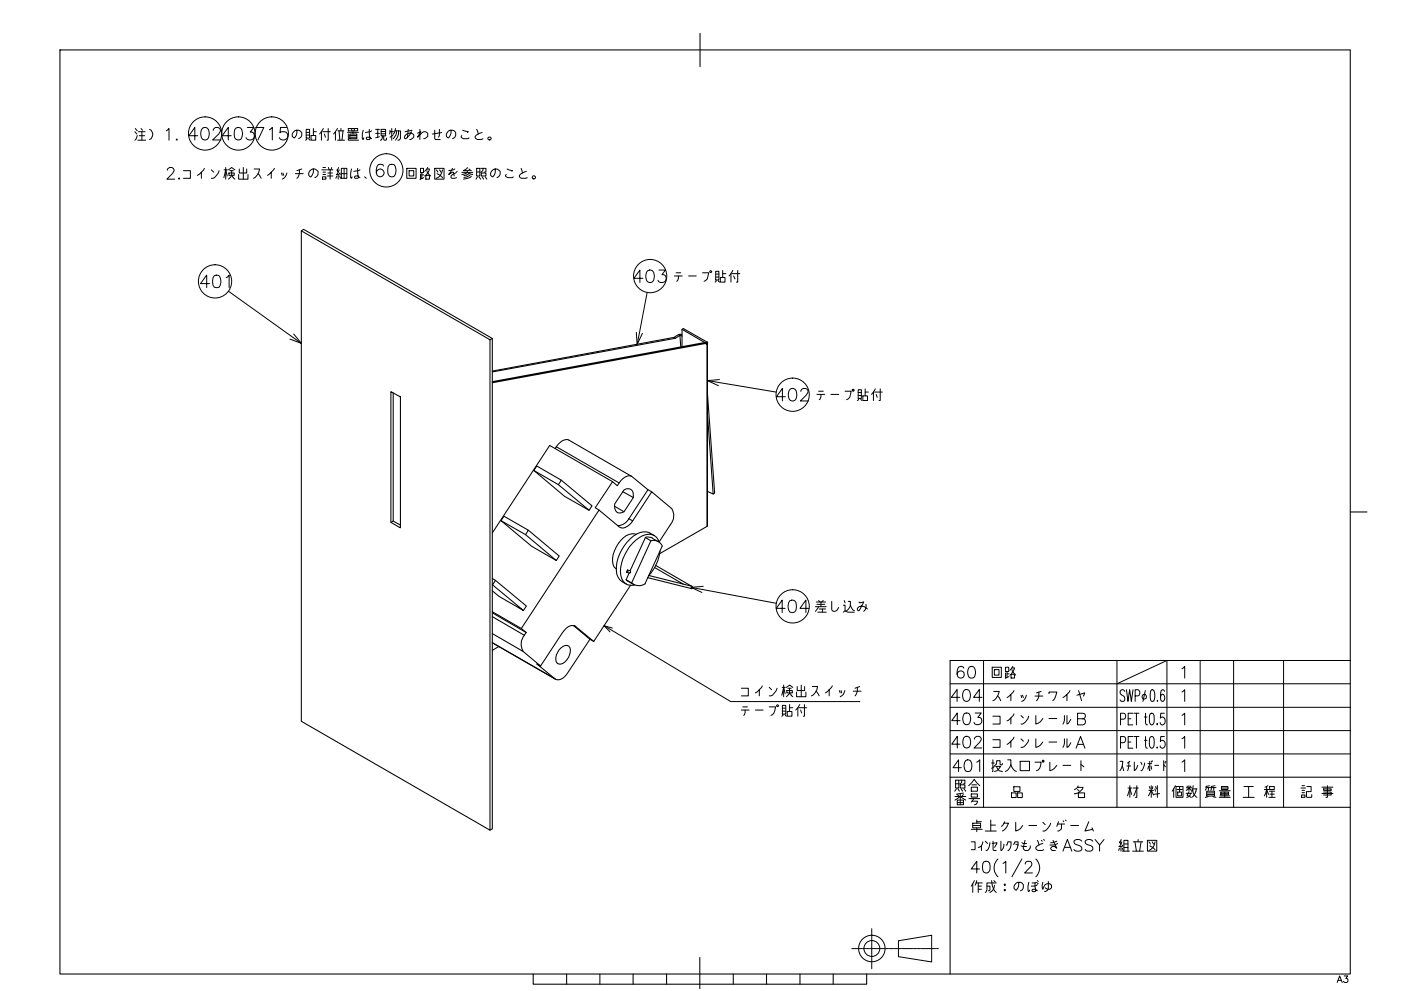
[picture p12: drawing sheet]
<svg xmlns="http://www.w3.org/2000/svg" width="420mm" height="297mm" viewBox="0 0 420 297" stroke-linecap="round" stroke-linejoin="round" font-family="sans-serif">
<g fill="none" stroke="#000" stroke-width=".32">
<path d="M90.4 69.2l.7-.5 56.5 32.8M204.5 98.7v5.2M117.2 117.4l2.9 1.6v39.2l-2.9-1.6zM117.9 117.8v38.4l-.7 .4M147.6 114.4l63.8-11.7 .4 .2-64.2 11.8M147.6 101.5l-.7 .3-56.5-32.6v147l56.5 32.6v-147M147.6 101.5v147l-.7 .3M202.6 101.4l-.5-.3-54.5 10.1M203.9 100.5l.6 .3M204.2 104l-.3-3.5-1.3 .9-55 10.1M204.4 100.3h-.9M204.5 100.4l-.1-.2-.5 .3-.4-.2-1.4 .8"/>
<path d="M211.3 102.7l-6.8-4 .4-.2 7.1 4-.4 .3M212 102.5l.2 .4h-.4v.3l.2-.2v54.8l-14.2 8.2M212.2 118l2.1 29.8-.4 .3M212.2 102.8v54.7M161 139.7l7.3 4.2-.8 1.4-7.4-4.3zM166.5 134.5l.3-.6 18.9 10.9M166.8 133.9l1-1.1a2.46 2.46 0 0 1 2.8-.9l18.8 10.9M212.2 124l1.7 24.1-1.7-.8M117.9 156.2l2.2 1.2M150.2 156.1l9.3 7.6 7.3 4.3M151.1 154.7l7.3 4.2-.8 1.4-7.4-4.2zM158.4 158.9l9.3 7.8-.9 1.3-9.2-7.7"/>
<path d="M160.1 141l9.2 7.8 7.4 4.2M168.3 143.9l9.3 7.7-.9 1.4-9.2-7.7M179.6 152.9l-1.1-.7 5.2-7.8-18.8-10.9-17.3 26.2M183.7 144.4l1.4 1.2a4.4 4.4 0 0 1 4.1-2.9l5.1 4.1M184.3 151.7l2.8 1.7M186.8 147.4l3.1 1.7M187.1 146.9a1.69 1.69 0 0 1 2-.3 1.69 1.69 0 0 1 .8 1.8v.7l-2.8 4.3a1.73 1.73 0 0 1-1.9 .2 1.73 1.73 0 0 1-.9-1.8v-.8zM188.6 155.4l-1.1 1.4-1 .5-1.1 .3M194.3 146.8l-5.7 8.7 1.1 .6M194.3 146.8l1.2 .6M201 157.2a3.9 3.9 0 0 0 .4-4.8l-5.9-5-5.8 8.7a3.2 3.2 0 0 1-4 1.9l-6.1-5.1-23.3 35.5 1.5 1.2-.6 .8-9.6-5.6M201 157.3l-3.3 5.1"/>
<path d="M212.2 157.5l-.1 .3M147.6 175.2l9.4 7.8-7.4-4.3-2-1.6M147.6 173.4l1 .6-.9 1.3M148.6 174l9.3 7.7-.9 1.3M187.8 173.8l1.6 .9M188.7 171.7l-.9 2.1 2.2 1.4M189 171a.38 .38 0 0 1 .1 .5 .38 .38 0 0 1-.4 .2l-.7-.1M189.1 175.4l-11 16.9M189.5 174.7a3.3 3.3 0 0 0 4 .3M190.8 160.2a4.3 4.3 0 0 0-4.7 1.8 7.6 7.6 0 0 0-1.9 7.9l.6 .6M193.6 161.1l1.3-.1 .9 .3M194.6 172.5l12.7 3.2a.37 .37 0 0 1 .4 .4 .37 .37 0 0 1-.5 .3l-12.9-3.3"/>
<path d="M195.2 162.1l-1.6-1-4.6 9.9-.8-.1-.3 .6a.34 .34 0 0 0 .4-.2 .34 .34 0 0 0-.1-.4M195.2 162.1l-5.8 12.6M195.3 162.1a2.76 2.76 0 0 1 3.3 1.6l-5.2 11.3M195.7 161.4l1.7 .9M196.2 160.5a5.1 5.1 0 0 0-7.2 1 12.5 12.5 0 0 0-4 10.6 4.2 4.2 0 0 0 2.8 2.9M196.3 170.1l8.6 4.9M196.6 169.5l10.9 6.2M197.7 162.6a3.3 3.3 0 0 0-5-2 12.7 12.7 0 0 0-6.5 11.9 3.2 3.2 0 0 0 4.1 2.9M198 165.2a13.4 13.4 0 0 1-3.4 7.2M147.6 189.9l9.3 5.3 5.2 4.4 7.1-10.6a2.67 2.67 0 0 1 3.5-1.2l5.4 4.5M147.6 183.4l8.7 5M147.6 183.7l10.2 5.9"/>
<path d="M147.7 192.7l18.9 10.9M149.6 193.8l-2 1.1M157.3 190.4a4 4 0 0 0-.4 4.8M167.7 194.7a2.49 2.49 0 0 1 2.9-1 3.7 3.7 0 0 1-1.2 4.7 1.53 1.53 0 0 1-1.9 .6 1.53 1.53 0 0 1-.8-1.9l.2-.8zM172 187.5l4.9 4.1-7 10.6a2.67 2.67 0 0 1-3.5 1.2l-5.4-4.4 1.1 .6M172.3 187.6l.4 .2M176.9 191.6l1.2 .7M284.9 198v44M284.9 233h120"/>
</g>
<circle cx="194.6" cy="172.5" r=".16" fill="#000"/>
<!-- layer: 0 -->
<g fill="none" stroke="#000" stroke-width=".3">
<path d="M60.8 38.4a1.2 1.2 0 0 1 1.8 .5 2.91 2.91 0 0 1-.4 2.9 1.2 1.2 0 0 1-1.8-.5 2.91 2.91 0 0 1 .4-2.9zM64 39.1l.1-.5 .6-.4 1 .2a.77 .77 0 0 1 .2 1.2l-.3 .6-1.8 1.8h2.5M70.7 38.4a1.2 1.2 0 0 1 1.8 .5 3.1 3.1 0 0 1-.3 2.9 1.28 1.28 0 0 1-1.8-.5 3.4 3.4 0 0 1 .3-2.9zM74.2 38.2h1.9l-1 1.4a1.21 1.21 0 0 1 1.2 1.4 1.21 1.21 0 0 1-1.6 1l-.5-.2-.4-.5M76.7 38.2h2.4l-1.7 3.8M80.8 38.9l.9-.7v3.8M85.9 38.2h-1.8l-.1 1.6a1.34 1.34 0 0 1 2 0 1.34 1.34 0 0 1-.3 2 1.34 1.34 0 0 1-1.9-.5M59.3 40.7h-2.7l1.8-2.5v3.8M69.3 40.7h-2.7l1.9-2.5v3.8M115 49.8a1.17 1.17 0 0 0-1.6-.4 2.81 2.81 0 0 0 0 3.4 1.18 1.18 0 0 0 1.7-.6 1.18 1.18 0 0 0-.8-1.5 1.18 1.18 0 0 0-1.5 1M116.8 49.4a1.29 1.29 0 0 1 1.8 .6 3.2 3.2 0 0 1-.4 2.8 1.24 1.24 0 0 1-1.8-.6 3.5 3.5 0 0 1 .4-2.8zM62.9 85h-2.8l1.9-2.5v3.7"/>
<path d="M64.3 82.7a1.17 1.17 0 0 1 1.7 .5 3.2 3.2 0 0 1-.3 2.9 1.38 1.38 0 0 1-1.8-.6 3.5 3.5 0 0 1 .4-2.8zM67.8 83.2l.9-.7v3.7M68.5 87.3l21.9 15.6M190.8 99.6l.3 3.6 1.6-3.3M192.8 83.4h-2.7l1.8-2.5v3.8M194.1 87.7l-3 15.5M194.3 81.1a1.2 1.2 0 0 1 1.7 .5 2.91 2.91 0 0 1-.3 2.9 1.2 1.2 0 0 1-1.8-.5 2.91 2.91 0 0 1 .4-2.9zM197.6 80.9h2l-1.1 1.4a1.21 1.21 0 0 1 1.3 1.4 1.21 1.21 0 0 1-1.6 1l-.6-.2-.3-.5M88.1 100.1l2.3 2.8-3.5-1.3M212.2 114.1l20.5 3.4M215.8 113.8l-3.6 .3 3.3 1.5M235.5 118.9h-2.6l1.7-2.5v3.8"/>
<path d="M237 116.6a1.2 1.2 0 0 1 1.8 .5 2.91 2.91 0 0 1-.4 2.9 1.2 1.2 0 0 1-1.8-.5 2.91 2.91 0 0 1 .4-2.9zM240.2 117.3v-.2a1.19 1.19 0 0 1 1.8-.5 1.11 1.11 0 0 1-.2 1.8l-1.8 1.8h2.5M207.3 176.1l25.5 4.7M210.9 175.7l-3.6 .4 3.2 1.5M181.2 187.6l37.9 22.7h38.8M183.6 188.3l-2.4-.7 1.8 1.8M235.5 182.4h-2.7l1.8-2.5v3.7M236.9 180.1a1.28 1.28 0 0 1 1.8 .5 3.4 3.4 0 0 1-.4 2.8 1.2 1.2 0 0 1-1.8-.5 3.1 3.1 0 0 1 .4-2.8zM242.6 182.4h-2.7l1.8-2.5v3.7"/>
<circle cx="61.5" cy="40" r="5"/>
<circle cx="71.5" cy="40" r="5"/>
<circle cx="81.5" cy="40" r="5"/>
<circle cx="115.9" cy="51.1" r="5"/>
<circle cx="64.5" cy="84.3" r="5"/>
<circle cx="195" cy="82.8" r="5"/>
<circle cx="237.7" cy="118.3" r="5"/>
<circle cx="237.7" cy="181.7" r="5"/>
</g>
<g fill="none" stroke="#000" stroke-width=".3">
<path d="M202.3 82.7h2.3M202.8 81.8h1.4M203.5 82.7v.7l-.5 .9M206.5 82.7h2.3M210.7 81.8h1.8l-.4 1.8-1 .7M214.6 81.3h1v2.6h-1zM214.6 82.1h1M214.6 83h1M214.8 84.1l-.4 .5M215.4 84.1l.4 .5M216 83.2h1.4v1.4h-1.4zM216.7 82h1"/>
<path d="M216.7 81.1v2.1M219.2 82l-.6 .7M219.5 82h2.4M219.8 81.1l-.6 .9v2.6M220 82.7l.4 .9M221.2 81.1v3.5h-.3M245 118.2h2.3M245.5 117.3h1.4M246.2 118.2v.7l-.5 .9M249.2 118.2h2.3M253.4 117.3h1.9l-.5 1.8-.9 .7M257.4 116.8h.9v2.6h-.9z"/>
<path d="M257.4 117.6h.9M257.4 118.5h.9M257.6 119.6l-.5 .5M258.1 119.6l.4 .5M258.8 118.7h1.4v1.4h-1.4zM259.5 117.5h.9M259.5 116.6v2.1M261.9 117.5l-.5 .7M262.3 117.5h2.3M262.5 116.6l-.6 .9v2.6M262.8 118.2l.3 .9M264 116.6v3.5h-.4"/>
<path d="M244.5 181.8h3.3M244.8 180.4h2.8M245 181.1h2.3M245.2 183.5h2.6M245.5 181.8l-1 1.4M245.5 180l.4 .4M245.7 182.5h1.9M246.2 180.4v1.4M246.6 182.5v1M246.9 180l-.5 .4M249.4 180.3v2.5l.5 .4a1.49 1.49 0 0 0 1.6-1.1M252.9 183.5l.5-.5 .9 .5h1.9"/>
<path d="M252.9 181.4h.5v1.6M253.2 180l.2 .7M254.4 180.3h.6a2.49 2.49 0 0 1-1.1 2.7M255 181.3a2.33 2.33 0 0 0 1.2 1.7M257.6 180.4l.2 .3 1.2-.3-1.4 2.6-.5-.2v-.4a1.85 1.85 0 0 1 3.1 .1M259.7 181.1v1l-.7 1.1M222.3 206.3h2.1v2.3h-2.1M222.3 212.8h2.4M222.8 211.9h1.4M223.5 212.8l-.2 1.4-.3 .2M226.5 207.7l1.2-1v1.9M226.5 212.8h2.4"/>
<path d="M228.6 205.6l-.9 1.1M230.7 211.9h1.9a2.44 2.44 0 0 1-1.4 2.5M230.7 206l.7 .7M233.1 206.3a4.1 4.1 0 0 1-1.9 2.3h-.5M234.6 206h.9M234.6 211.4h1.1v2.6h-1.1zM234.6 212.3h1.1M234.6 213.1h1.1M234.9 214.2l-.5 .5M235 205.3v3.5M235.5 207.9l-.5-1.9-.6 2.4M235.5 214.2l.3 .5"/>
<path d="M235.8 206l1-.7 1 .7M236 207h1.6v.7h-1.6zM236.1 213.3h1.4v1.4h-1.4zM236.3 206.3h1M236.8 206.3v1.4l-1 1.1M236.8 207.7l.5 .7M236.8 212.1h1M236.8 211.2v2.1M237.2 208.4l.6 .4M238.9 207.4v1.4h2.8v-1.4M239.1 205.8v1.2h2.2v-1.2M239.3 212.1l-.7 .7"/>
<path d="M239.6 212.1h2.3M239.8 211.2l-.5 .9v2.6M240.1 212.8l.3 .9M240.3 205.3v3.5M241.2 211.2v3.5h-.3M243.6 205.8h1.6a3.6 3.6 0 0 1-1.9 2.8M244.7 207.2l1 1.4M247.5 207.7l1.2-1v1.9M249.6 205.6l-.9 1.1M251.7 207l.3 .7M252.2 207l.2 .7M253.4 207a2.15 2.15 0 0 1-1.4 1.8"/>
<path d="M255.9 207.2h2.4M257.1 206a3.2 3.2 0 0 1-.7 2.6M257.8 205.8l-1.4 .5"/>
<circle cx="213.1" cy="81.4" r=".28"/>
<circle cx="255.8" cy="116.9" r=".28"/>
<circle cx="233.2" cy="211.5" r=".28"/>
</g>
<path d="M284.9 198h120M295 198v44M335 198v44M359.9 198v44M370 198v44M384.9 198v44M284.9 219h120M284.9 212h120M284.9 205h120M335 205l15-7v44M284.9 226h120" fill="none" stroke="#000" stroke-width=".3"/>
<g fill="none" stroke="#000" stroke-width=".3">
<path d="M286.4 239.8l1.6-1.1 1.6 1.1M286.4 238.7h3.2M286.6 233.8h.9v2.4h-.9zM286.6 234.9h.9M286.8 236.5l-.5 .7M287.1 239.8h1.8v1.4h-1.8zM287.1 238.2l.4 .3M287.3 236.5l.4 .7M287.7 233.8h1.7v1.1l-.6 .1M288 235.2h1.4v1h-1.4zM288 237.8v1.9M288 239.8v1.4"/>
<path d="M288.2 236.5l.5 .7M288.4 233.8v.8l-.7 .4M288.9 237.7l-2.1 .3M288.9 238.2l-.4 .3M289.1 236.5l.5 .7M290.5 235.5l1.7-1.9 1.6 1.9M290.6 239.4h3.2M291.3 235.9h1.8v1.3h-1.8zM291.3 238h1.8v.9h-1.8zM291.5 235.2h1.4M292 239.4l-.5 .7M303.3 237.7h1.4v1.4h-1.4z"/>
<path d="M304 235.8h1.9v1.4h-1.9zM305.2 237.7h1.4v1.4h-1.4zM322.2 237.9h.3M323.2 236h1.6a2.85 2.85 0 0 1-2.4 1.9M323.2 236.6l.5 .6M323.3 235.6l-.1 .4-1 .6M323.4 237.7h1.9v1.4h-1.9zM338.3 236.2h1.1M338.8 235.5v3.5M339.4 238.1l-.6-1.9-.7 2.3M339.8 236.2h1.6M340.9 235.5v3.5h-.4"/>
<path d="M340.9 236.2l-.9 2.3M344.6 236.9h1.4M344.7 235.8l.2 .7M345.3 235.5v3.5M345.7 235.8l-.1 .7M346 238.3l-.7-1.4-.9 1.6M346.3 236.5l.2 .7M346.5 235.8l.3 .7M347.1 235.5v3.5M347.7 237.8l-1.6 .3M352 236.5l-.5 .7M352.5 235.5l-.5 1v2.5"/>
<path d="M352.7 235.8h2.1v3.2h-2.1zM352.9 236.6h1.7M353.2 237.4h1.1v1.1h-1.1zM353.8 235.9v1.5M355.7 236.9l.9-.8 .8 .8M355.7 236.1h1.7M355.7 237.8h1.7M356 235.6l.2 .3M356.6 237.4l-.6 1 1.1 .6M356.6 235.5v1.7M357 237.8a1.1 1.1 0 0 1-1.1 1.2M357.1 235.6l-.2 .3"/>
<path d="M357.7 236.6a2.64 2.64 0 0 0 1.3 2.4M357.7 236.5h1.3M357.8 235.5l-.4 1.9M358.8 236.5a3.3 3.3 0 0 1-1.4 2.5M361.7 236.1h1.4M361.9 237.2h2.3v1.4h-2.3zM361.9 237.7h2.3M361.9 238.2h2.3M362.4 238.7l-1 .3M362.4 236.1v.8M362.7 235.5l-1 .2v.8l-.3 .3M363.3 236.1h1.4"/>
<path d="M363.8 238.7l.9 .3M364 236.1v.8M364.4 235.5l-1.1 .2-.2 1.1M365.6 237h3.3M365.6 239h3.3M365.9 238.5h2.8M366.1 237.4h2.3v.8h-2.3zM366.1 237.8h2.3M366.3 235.8h1.9v.8h-1.9zM366.3 236.2h1.9M367.3 237.4v1.6M372.8 239h3.3"/>
<path d="M373.1 235.8h2.8M374.5 235.8v3.2M379.2 236.6h1.4M379.9 235.8v3.2M380.2 235.5l-.8 .4M380.4 238.1l-.5-1.5-.7 1.9M380.6 239h1.8M380.7 237.2h1.6M380.8 235.8h1.4v.8h-1.4zM380.8 238h1.4M381.5 237.2v1.8M390.2 236.2h1.3"/>
<path d="M390.3 238.3h1.1v.7h-1.1zM390.5 236.9h.7M390.5 237.6h.7M390.5 235.5h.7M391.9 235.8h1.3v1.5h-1.4v1.5l.1 .2h1.4l.1-.8M396.4 237.8h3.3M396.4 235.9h3.3M396.9 236.5h2.3v.4h-2.3zM396.9 237.4h2.3v.9h-2.3M398.1 235.5v3.5h-.5M287.1 240.6h1.8M291.3 240.4l.2-.3h1.6l-.4 1-.5 .1"/>
<path d="M401 294.5l.8-2 .7 2M401.3 293.9h1M403.1 292.5h1.1l-.6 .8a.67 .67 0 0 1 .6 .6 .67 .67 0 0 1-.5 .7 .67 .67 0 0 1-.8-.5"/>
</g>
<g fill="none" stroke="#000" stroke-width=".32">
<path d="M18 15h386.9v277h-386.9zM209.9 10v10M404.9 153.5h5.1M404.9 242h-120v50M159.9 292v3h100v-3M169.9 292v3M179.9 292v3M189.9 292v3M199.9 292v3M209.9 287v9.3M219.9 292v3M229.9 292v3"/>
<path d="M239.9 292v3M249.9 292v3"/>
</g>
<!-- layer: 3rd_Mark -->
<g fill="none" stroke="#000" stroke-width=".3">
<path d="M261.4 278.4v.6M261.4 279.1v.2M261.4 279.4v.7M255.5 284.3h.6M256.2 284.3h.2M256.5 284.3h.7M257.4 284.3h.1M257.6 284.3h.8M258.5 284.3h.1M258.8 284.3h.7M259.7 284.3h.1M259.9 284.3h.8"/>
<path d="M260.8 284.3h.1M261.1 284.3h.7M261.4 280.3v.1M261.4 280.5v.8M261.4 281.4v.1M261.4 281.7v.7M261.4 282.6v.1M261.4 282.8v.8M261.4 283.7v.1M261.4 284v.7M261.4 284.8v.2M261.4 285.1v.8"/>
<path d="M261.4 286v.1M261.4 286.2v.8M261.4 287.1v.2M261.4 287.4v.7M261.4 288.3v.1M261.4 288.5v.8M261.4 289.4v.1M261.4 289.7v.7M261.9 284.3h.2M262.2 284.3h.8M263.1 284.3h.1M263.3 284.3h.8"/>
<path d="M264.2 284.3h.2M264.5 284.3h.7M265.4 284.3h.1M265.6 284.3h.8M266.5 284.3h.1M266.8 284.3h1.2M268.1 284.3h.1M268.4 284.3h.7M269.2 284.3h.2M269.4 282l10-1.7v8l-10-1.6zM269.5 284.3h.8M270.4 284.3h.1"/>
<path d="M270.6 284.3h.8M271.5 284.3h.2M271.8 284.3h.7M272.7 284.3h.1M272.9 284.3h.8M273.8 284.3h.1M274.1 284.3h.7M275 284.3h.1M275.2 284.3h.8M276.1 284.3h.1M276.4 284.3h.7M277.2 284.3h.2"/>
<path d="M277.5 284.3h.8M278.4 284.3h.1M278.6 284.3h.8M279.5 284.3h.2M279.8 284.3h.8M280.7 284.3h.1M280.9 284.3h.5"/>
<circle cx="261.5" cy="284.3" r="4"/>
<circle cx="261.5" cy="284.3" r="2.38"/>
</g>
<g fill="none" stroke="#000" stroke-width=".3">
<path d="M290.7 199.9a1.08 1.08 0 0 1 1.7 .5 2.77 2.77 0 0 1-.4 2.7 1.19 1.19 0 0 1-1.6-.5 2.77 2.77 0 0 1 .3-2.7zM303.7 199.7l-.9 1.2M287.9 209h-2.6l1.7-2.3v3.5M287.9 216h-2.5l1.7-2.3v3.5M289.1 200.3a1.03 1.03 0 0 0-1.6-.4 2.68 2.68 0 0 0 0 3.2 1.08 1.08 0 0 0 1.6-.5 1.08 1.08 0 0 0-.7-1.5 1.08 1.08 0 0 0-1.4 1M289.2 206.9a1.08 1.08 0 0 1 1.6 .5 1.8 1.8 0 0 1-1.1 2.8 1.95 1.95 0 0 1-.8-2.8zM289.2 213.8a1.19 1.19 0 0 1 1.7 .6 1.8 1.8 0 0 1-1.1 2.8 1.95 1.95 0 0 1-.9-2.8zM292.4 213.7h1.9l-1 1.4a1.13 1.13 0 0 1 1.2 1.2 1.13 1.13 0 0 1-1.6 .9l-.7-.3-.1-.4M294.5 209h-2.5l1.7-2.3v3.5M297.6 200h2.7v3.1h-2.7zM297.8 214.7h2.1v2.3h-2.1M298 207.2h1.7a4 4 0 0 1-1.9 2.8"/>
<path d="M298.2 200.7h1.4v1.7h-1.4zM299.2 208.6l.5 .5 .4 .9M301.6 200h.9v1.3h-.9zM301.6 201.7v1.5M302 216.1l1.2-.9v1.8M302 209.1l1.2-1v1.9M302 201.3v1.8M302 202h.6M302.6 202.8l-1.2 .4M303.2 202.1h1v1.1h-1zM303.5 200.7l1.1 1.7M303.5 200.2h.7a3.7 3.7 0 0 1-1.4 2.2"/>
<path d="M304.1 214l-.9 1.2M304.1 207l-.9 1.1M306.2 214.5l.7 .7M306.2 208.4l.2 .7M306.6 208.4l.3 .7M307.8 208.4a2.15 2.15 0 0 1-1.4 1.8M308.5 214.7a2.85 2.85 0 0 1-2.3 2.3M310.4 208.6h2.3M310.6 214.5v2.5l1.4-.7 .7-.9M311.5 207.4a2.67 2.67 0 0 1-.7 2.6M312.2 207.2l-1.4 .5M314.6 207.9v-.5h2.3a4.4 4.4 0 0 1-1.2 2.6"/>
<path d="M314.6 215.4h2.3M318.8 209.1l1.2-1v1.9M319.2 214.5v1.4l-.4 1.1M320 214.5v2.5l.4-.2 .7-1.2M320.9 207l-.9 1.1M323 208.4l2.3-.7-.4 .9M323.2 215.4l2-.2a.83 .83 0 0 0 0-1.3l-2-.1v3.5l2-.2a.92 .92 0 0 0 .3-1 .92 .92 0 0 0-.8-.7M323.5 207l.9 3M336 215.6h1a.96 .96 0 0 0 .6-.9 .96 .96 0 0 0-.6-.9h-1v3.5M337.3 207.2a.78 .78 0 0 0-1.3-.2 .78 .78 0 0 0 .3 1.3 1.2 1.2 0 0 1 .8 1.8 .8 .8 0 0 1-1.2-.3M337.8 206.7l.5 3.5 .5-3.5 .5 3.5 .5-3.5M338.3 215.4h.9"/>
<path d="M339.7 213.8h-1.4v3.5h1.4M340 213.8h1.6M340.4 208.6h.9a1.05 1.05 0 0 0 0-1.9h-.9v3.5M340.8 213.8v3.5M342.7 208.4l.8-.3 .3 .5-.1 .7-.9 .2-.3-.4zM343.2 214.9h.8M343.5 207l-.7 3.2M343.5 213.8v2.8l.2 .5 .4 .2M345 213.9l.5-.1a1.63 1.63 0 0 1 .6 2l-.3 1.3-.5 .2a1.79 1.79 0 0 1-.6-2.1zM345.2 206.9l.5-.2a2.47 2.47 0 0 1 .5 2.9l-.2 .5-.5 .1a1.75 1.75 0 0 1-.6-1.9zM347 216.9v.4zM347.1 209.9v.3z"/>
<path d="M349.2 207.2l-.1-.3-.5-.2a2.17 2.17 0 0 0-.5 2.4v.7l.5 .4a1.18 1.18 0 0 0 .7-1.1 1.18 1.18 0 0 0-.7-1l-.5 .5v.5M349.2 213.8h-1.1l-.1 1.4a.74 .74 0 0 1 .7-.3 .74 .74 0 0 1 .6 .5 1.06 1.06 0 0 1 .1 1.3 1.06 1.06 0 0 1-1.3 .4l-.2-.5M354.5 214.4l.8-.6v3.5M354.5 207.4l.8-.7v3.5M354.5 200.4l.8-.7v3.5M287.9 223.1h-2.5l1.7-2.4v3.5M288.3 230.1h-2.5l1.7-2.3v3.4M289.2 220.9a1.11 1.11 0 0 1 1.7 .4 2.77 2.77 0 0 1-.3 2.7 1.11 1.11 0 0 1-1.7-.4 2.77 2.77 0 0 1 .3-2.7zM289.6 227.9a1.08 1.08 0 0 1 1.7 .6 2.77 2.77 0 0 1-.3 2.6 1.19 1.19 0 0 1-1.7-.5 2.77 2.77 0 0 1 .3-2.7zM292.2 221.5v-.2a1.1 1.1 0 0 1 1.1-.6 1.1 1.1 0 0 1 1 .6l-.5 1.2-1.7 1.7h2.4M292.9 228.5l.9-.7v3.4M297.4 228.7h.8"/>
<path d="M297.8 227.8l-.2 3.4M297.8 221.7h2.1v2.3h-2.1M298.2 229.6l-.8 .7M298.6 229.7h1.5l-1.2 1.4-.6 .1M298.9 230l.8 1.1 .9 .1M300.6 228.8l-.2 .5h-.3l-.2-.2v-1.1h-1l-.1 1.1-.5 .4M302 223.1l1.2-.9v1.8M302.2 227.8h1a3.1 3.1 0 0 1-1.7 3.4M303.2 229.2a2.92 2.92 0 0 0 1.6 2M304.1 221l-.9 1.2M306 228.2h2.7v2.8h-2.7zM306.2 221.5l.7 .7"/>
<path d="M308.5 221.7a2.88 2.88 0 0 1-2.3 2.3M310.4 228.5h1.8a2.25 2.25 0 0 1-1.4 2.5M310.6 221.5v2.5l1.4-.7 .7-.9M314.6 222.4h2.3M314.8 228.5v2.5l1.4-.7 .7-.9M318.8 229.4h2.3M319.2 221.5v1.4l-.4 1.1M320 221.5v2.5l.4-.2 .7-1.2M322.7 224.3l1.3-3.5 1.4 3.5M323.2 223.1h1.7M324.2 229.2l.9 .6M324.2 228v3"/>
<path d="M335.9 228.2h.8l-.1 1.4-.7 1.4M336 222.6h1a1.01 1.01 0 0 0 .6-.9 1.01 1.01 0 0 0-.6-.9h-1v3.5M336.6 229.6l.4 1.4M338 229.6h1.1M338.3 222.4h.9M338.5 228.5v1.1l-.4 1.4M338.8 228.2l-.7 .5M339.7 220.8h-1.4v3.5h1.4M340 220.8h1.6M340.2 228.5v2.5l.7-.7 .3-.9M340.8 220.8v3.5M342.1 228.5l.4 .7"/>
<path d="M343.2 221.9h.8M343.3 228.7l-.7 2.1-.5 .2M343.5 220.8v2.8l.2 .5 .4 .2M344.2 228.9h1.2M344.5 229.6l-.3 .9M344.8 228.2v2.8l-.1-.2M345 220.9l.5-.1a1.63 1.63 0 0 1 .6 1.9l-.3 1.4-.5 .2a1.79 1.79 0 0 1-.6-2.1zM345.2 229.6l.2 .9M345.3 228.2l.1 .3M345.5 228l.1 .2M346.3 229.4h1.2M346.9 224.1h.3l-.2 .2z"/>
<path d="M349 229.2l.5 .6M349 228v3M349.2 220.8h-1.1l-.1 1.4a.74 .74 0 0 1 .7-.3 .74 .74 0 0 1 .6 .5 1.06 1.06 0 0 1 .1 1.3 1.06 1.06 0 0 1-1.3 .4l-.2-.5M349.4 228.5l.1 .2M349.6 228.2l.1 .3M354.5 221.4l.8-.6v3.5M354.5 228.5l.8-.7v3.4"/>
<circle cx="312.8" cy="228.1" r=".26"/>
</g>
<g fill="none" stroke="#000" stroke-width=".3">
<path d="M40.5 39.5l.5 .7M40.6 38.5l.6 .7M41.5 39.5h2M42.3 38.5l.4 .5M42.6 39.5v2.5M44.8 38.8l.5 .2a1.76 1.76 0 0 1-.5 2.8M49.9 39.2l.8-.7v3.5M89 39a1.99 1.99 0 0 1-.9 2.3 1.27 1.27 0 0 1-.4-1.4 1.27 1.27 0 0 1 1.1-.9h.7l1 .7v.9l-.3 .5-.7 .5M91.8 38.8h1v2.6h-1zM91.8 39.7h1M94 39.5h.9M94 38.5v2.1"/>
<path d="M96.4 39.5l-.6 .7M96.8 39.5h2.3M97 38.5l-.6 1v2.5M98.4 38.5v3.5h-.3M100.6 39.5l-.6 .7M101.2 38.5l-.6 1v2.5M101.4 39.2h1.7M101.7 39.2l.2 2.8M102.2 38.5v.7M102.9 39.2l-.3 2.8M104.2 39.7h3.3M104.5 38.5h2.8v.7h-2.8z"/>
<path d="M105.5 38.5v.7M105.9 39.2v1M106.2 38.5v.7M108.9 39l-.2 1.2v1.4l.2 .2 .2-.5M110.8 38.8l.2 2.8-.2 .2h-.7l-.2-.2 .2-.5h.7l.6 .5M111.4 39.2l-1.8 .5M112.7 40h1.1M112.7 38.8h1.1M113.3 38.8v2.4M114.3 38.8h1.3v1.9h-1.3zM114.3 39.4h1.3M117 39v.5h1"/>
<path d="M117 39.5l-.2 .7M117.5 38.5v3.5M118.4 39.2h1.7v2.4l-.5 .4h-.3M118.6 38.5l-.6 1.7M118.9 39.2l-.1 1.2-.8 1.2M119.5 39.2v1l-.9 1.8M122.4 38.8l-.2 2.5M123.4 39.5l-.5 .9-1.2 1.2-.4-.3a1.61 1.61 0 0 1 1.1-1.3 1.61 1.61 0 0 1 1.7 .4 1.28 1.28 0 0 1-1.2 1.4M123.6 39l-2.1 .5M125.2 39.9l1-.4-1 1.6 1.4-1.4a1.13 1.13 0 0 1 1.7 .2v1l-1.2 .7M125.9 38.8v3M130.4 39v2.6l.2 .2h1.4"/>
<path d="M131.8 38.8v1.8l-.3 .5M132.5 39.7l-2.8 .5M135.3 39a2.11 2.11 0 0 1-1 2.3 1.31 1.31 0 0 1-.4-1.4 1.31 1.31 0 0 1 1.1-.9l1.2 .2 .5 .5v.9l-.3 .5-.7 .5M138.8 39l1.6 .5-.2 .2M142.9 38.8l.6 1.4M144.6 39.7a2.02 2.02 0 0 0-2.1 1.6l.7 .5h1.1l.6-.2M41.2 40.6l-.7 1.4M41.3 42h2.4M41.7 40.7h1.7M50.2 51v-.1a1.08 1.08 0 0 1 1.8-.4 1.07 1.07 0 0 1-.3 1.5l-1.7 1.7h2.4M52.8 41.9l.2-.2 .2 .2zM53.5 53.6l.2-.2 .2 .2z"/>
<path d="M55 51.2h2.1v2.2h-2.1M59.2 52.6l1.2-1v1.8M61.3 50.5l-.9 1.1M63.4 50.9l.7 .7M65.7 51.2a4.1 4.1 0 0 1-1.8 2.2h-.5M67.2 50.9h1M67.7 50.2v3.5M68.1 52.7l-.4-1.8-.6 2.4M68.5 50.9l1-.7 .9 .7M68.7 51.9h1.5v.7h-1.5zM68.9 51.2h1.1M69.5 51.2v1.4l-1 1.1"/>
<path d="M69.5 52.6l.9 1.1M71.6 52.3v1.4h2.8v-1.4M71.8 50.7v1.2h2.2v-1.2M73 50.2v3.5M76.2 50.7h1.7a3.6 3.6 0 0 1-1.9 2.7M77.4 52l.9 1.4M80.2 52.6l1.2-1v1.8M82.3 50.5l-.9 1.1M84.4 51.9l.3 .7M84.8 51.9l.3 .7M86 51.9a2.47 2.47 0 0 1-1.3 1.8M88.6 52h2.3"/>
<path d="M89.8 50.9a2.81 2.81 0 0 1-.8 2.5M90.5 50.7l-1.5 .5M91.8 40.5h1M92 41.6l-.4 .4M92.7 41.6l.3 .4M93.3 40.6h1.4v1.4h-1.4zM94 50.7a2.14 2.14 0 0 1-1 2.3 1.4 1.4 0 0 1 0-1.9 1.4 1.4 0 0 1 1.9-.2l.5 .5v.9l-1 1M96.5 50.9h1.4M96.7 53h1v.7h-1zM96.8 52.3h.8M96.8 51.6h.8M96.8 50.2h.8"/>
<path d="M97.3 40.2l.3 .9M98.2 50.9h1.6M98.2 52.7h1.6M98.3 51.9h1.4M98.5 50.2l.2 .7M99 50.9v2.8M99.4 50.2l-.2 .7M100.8 52.3h.6v1.4M101 52.7l-.3 .7M101.2 51.2l.2 .4M101.2 42h2.1M101.5 50.2l-.3 1-.2-.3"/>
<path d="M101.7 50.9l-.7 1.4M101.9 51.9l.2 .4M101.9 52.7l.2 .7M101.9 52l-.5 .3M102.4 50.5h1.6v2.9h-1.6zM102.4 52h1.6M103.2 50.5v2.9M104.5 40.2v1.8h3M104.9 40.2h2.1v1.4h-2.1zM104.9 40.6h2.1M104.9 41.1h2.1M105.4 50.7l-.2 2.6 .2 .1 .2-.4"/>
<path d="M107.3 50.5l.2 2.8-.2 .1-1-.1 .3-.6h.7l.7 .6M108 50.9l-1.9 .5M109.4 53l.5 .4M113.8 41l-1.1 .3M114.3 40.1h1.3M114.7 40.7a1 1 0 0 1-.6 1.3M115.1 40.7v1.1l.2 .2h.5l.1-.6M117.9 40.4l-.9 .7M122 50.5h2.8v2.9h-2.8zM122.7 51.2h1.4v1.5h-1.4zM126.1 50.5h.9v1.2h-.9zM126.1 52.2v1.5"/>
<path d="M126.5 51.7v1.8M126.5 52.4h.6M127.1 53.3l-1.2 .4M127.7 52.6h1.1v1.1h-1.1zM128 51.2l.2 .4 1 1.1M128 50.7h.8a3.1 3.1 0 0 1-1.5 2M128.3 50.2l-1 1.2M130.4 50.5h2.8v3.2h-2.8zM130.8 50.9l.5 .7M131.1 52l.9 .6 .7 .7M131.8 50.9l.4 .7M132.7 50.9a2.88 2.88 0 0 1-1.9 2.5"/>
<path d="M135.7 50.5l-1.1 1.8 1.4-.7 .2 1.1M136.4 50.7l-1.8 .5M137.1 51.4l-1.8 1.3v.6l.2 .1 1.4-.1M138.5 40.6l-.2 .5 .7 .5h1.4l.3-.3M138.5 51.7h3.3M140.2 51.7l1.6 .6M140.2 51.4a1.47 1.47 0 0 1-1.7 .9M140.2 50.2l-.2 .3-1 .7 2-.2M140.5 52l-.2 .3-1.2 .3M140.7 50.7l.7 .5M141 52.4l-.8 .5-1.1 .3M141.4 52.8a3.6 3.6 0 0 1-2.4 .9"/>
<path d="M142.9 50.5h1v2.2h-1zM142.9 51.5h1M143.2 53l-.4 .7M143.6 53l.6 .7M144.2 50.5h1.5v1l-.5 .1M144.3 51.9h1.4v.8h-1.4zM144.6 53l.4 .7M144.9 50.5a.92 .92 0 0 1-.7 1.1M145.5 53l.5 .7M148.5 50.7a2.02 2.02 0 0 1-.9 2.3 1.31 1.31 0 0 1-.4-1.4 1.31 1.31 0 0 1 1.1-.9h.7l1 .7v.9l-1 1M151.8 52.3l-.2 .4 .7 .6h1.4l.2-.3M152.1 50.7l1.6 .5-.2 .2"/>
<path d="M156.3 50.5l.4 1.4M157.9 51.4a2.16 2.16 0 0 0-2.1 1.6l.7 .4 1.6-.1M291.3 252.3h1.1v2.4h-1.1M291.3 248.6h3.3M291.7 246.7h2.4v1.4h-2.4zM291.7 247.4h2.4M292.9 245.8v.9M292.9 248.1v1.2M292.9 246.3h1.4M294.3 253.5v1.4M294.8 252.3a1.54 1.54 0 0 1-1.4 1.7M295.1 258.3a1.25 1.25 0 0 1 1.7 .5 3 3 0 0 1-.4 2.7 1.08 1.08 0 0 1-1.6-.5 3.3 3.3 0 0 1 .3-2.7z"/>
<path d="M295.5 249.1h3.3M295.5 252.1l.7 .7M296.9 252.6a3.6 3.6 0 0 1-.9 2.3h-.3M297.1 247.3h1.4M297.1 245.8v3.3M297.6 252.8l1.4-.2-.7 1.4M297.8 252.1v2.6l.3 .2h.7M299.3 257.5a3.7 3.7 0 0 0 0 5.3M300.2 252.1v2.8a1.79 1.79 0 0 0 .9-1.9M300.4 247.7l.7-1h1.4a3.5 3.5 0 0 1-1.9 2.4M300.8 258.8l.8-.6v3.5M301.3 246.3l-.2 .4"/>
<path d="M301.8 253.3h.2l.3-1h.9a2.28 2.28 0 0 1-.9 2.6M303.9 253h.2l.3-.7h.9a2.28 2.28 0 0 1-.9 2.6M304.6 246.5v2.6l1.4-.7 .7-1M304.6 253l.7 .3M306.2 253.5l1.7 .2M306.5 252.6l.4 .2h1M306.5 257.5l-3 5.3M307.4 251.9l-.5 2.5 .5 .5h.9l.5-.5 .2-.9M307.5 259l.1-.5a1.22 1.22 0 0 1 1.5-.2 .91 .91 0 0 1 .2 1.2l-2 2.2h2.3M308.6 247.4h2.3M310.6 257.5a3.7 3.7 0 0 1 0 5.3M311.1 251.9l.5 1.4"/>
<path d="M312.3 251.9l.3 .2M312.7 252.8a2.02 2.02 0 0 0-2.1 1.6l.7 .5h1.3l.4-.2M312.7 246.5l.7 .7M313 251.6l.3 .3M315.1 246.7a3 3 0 0 1-2.4 2.4M315.8 251.9l1.1 2.3-.7-.5h-.7l-.4 .7 .4 .5h1M316.9 252.1l-1.1 .5h-.7M317.2 252.8l-1 .5h-1.4M317.2 247h2.1M317.4 246.3l-.5 1.4M318.3 247v1.4l-1.1 .7M318.8 255.1l1.3-3.5 1.3 3.5"/>
<path d="M318.8 246l.2 .3M319.3 254h1.6M319.5 245.8l.2 .2M321.1 247.4h2.4M324.4 252.1a1.33 1.33 0 0 0-1.2-.5 1.33 1.33 0 0 0-1.1 .9l.3 .5 1.3 .5a.87 .87 0 0 1 .7 .6 .87 .87 0 0 1-.3 .9 1.69 1.69 0 0 1-2-.4M326.5 246.3l-1.1 2.8 2.3-.5M327.5 248.1l.4 1M327.7 252.1a1.28 1.28 0 0 0-1.2-.5 1.28 1.28 0 0 0-1.1 .9l.4 .5 1.3 .5a.85 .85 0 0 1 .7 .6 .85 .85 0 0 1-.4 .9 1.63 1.63 0 0 1-2-.4M328.4 251.6l1.4 1.7v1.8M331.1 251.6l-1.3 1.7M335.5 253.7h.7v1.4M335.7 254.2l-.2 .7"/>
<path d="M335.9 252.6l.3 .4M336.2 251.6l-.3 1-.2-.3M336.4 252.3l-.7 1.4M336.6 253.3l.1 .4M336.6 254.2l.3 .7M336.6 255.1h2.1M336.7 253.5l-.5 .2M337.1 255.1v-3.2h1.2v3.2M337.1 254h1.2M337.1 253h1.2M339.7 255.1h3.2M339.9 252.3h2.8"/>
<path d="M340.4 252.3l.4 2.8M341.3 251.6v.7M342.2 252.3l-.4 2.8M344.1 251.9h2.8v3.2h-2.8zM344.6 252.3l.4 .7M344.8 253.5l.9 .5 .7 .7M345.5 252.3l.5 .7M346.4 252.3a2.9 2.9 0 0 1-1.8 2.6M291.7 264.9l-.4 .7M292.2 263.9l-.5 1v2.6M292.7 264.6l-.3 .7M292.9 263.9l-.2 .7h1.9"/>
<path d="M293.4 266.6h.9M293.4 265.6h.9M293.4 264.6v2.9M293.8 260.5h-2.5l1.6-2.3v3.5M296 265.6h.9v1.2l-.5 .2M297.4 263.9a4.7 4.7 0 0 0 1.4 3.6M298.1 263.9l.4 .6M298.3 265.3a2.38 2.38 0 0 1-1.4 2.2M298.8 264.6h-2.8v2.1l-.5 .8M305.5 264.5a2.02 2.02 0 0 1-.9 2.3 1.31 1.31 0 0 1-.4-1.4 1.31 1.31 0 0 1 1.1-.9l1.2 .1 .4 .6-.2 1.4-.7 .4M308.6 264.5l-.3 2.5 .3 .3 .2-.5M310.4 264.6l.2 2.4-.2 .3h-.7l-.2-.3 .2-.4h.7l.7 .4"/>
<path d="M310.9 264.5l-1.4 .1M311.1 265.2l-.9 .4h-.9M311.1 263.9l.2 .3M311.1 264.6l.2 .3M312.7 264.5l-.1 .8 .1 1.3a1.54 1.54 0 0 1 .9-1.5 1.54 1.54 0 0 1 1.7 .2v.8a1.2 1.2 0 0 1-1.9 0M314.4 264.2v2.1a1.22 1.22 0 0 1-1.1 1"/>
<circle cx="146.8" cy="41.5" r=".47"/>
<circle cx="160.1" cy="53.2" r=".47"/>
<circle cx="301.3" cy="266.8" r=".2"/>
<circle cx="301.3" cy="265.2" r=".18"/>
</g>
</svg>
